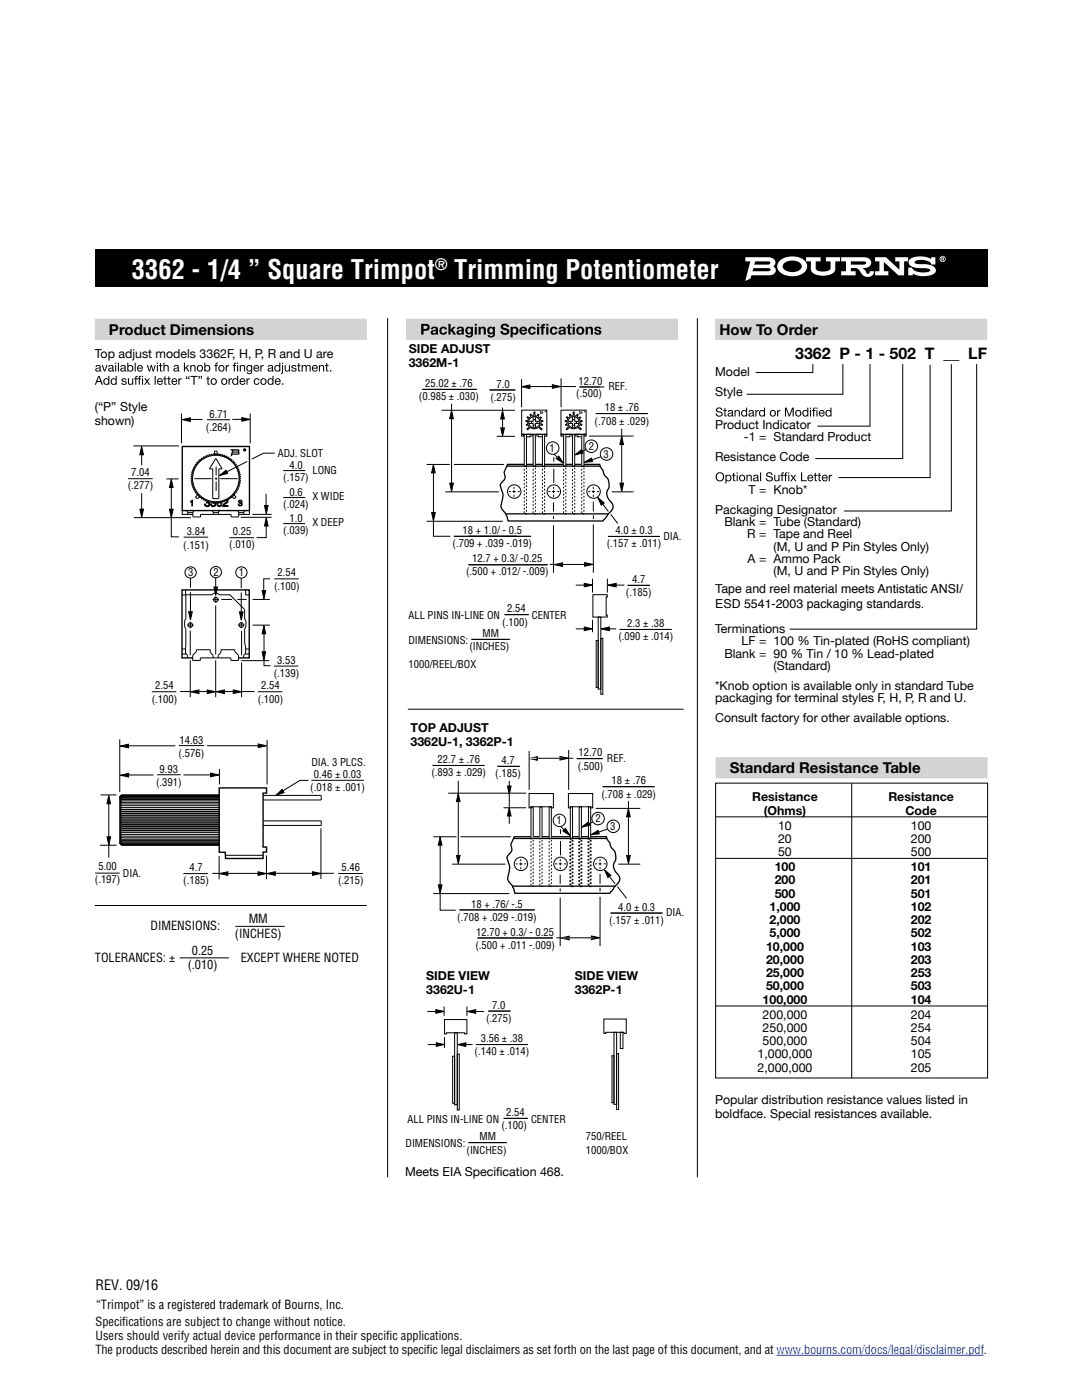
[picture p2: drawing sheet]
<svg xmlns="http://www.w3.org/2000/svg" width="216mm" height="279mm" viewBox="0 0 216 279" stroke-linecap="round" stroke-linejoin="round" font-family="sans-serif">
<defs><g id="words">
<g font-size="5.3" fill="#fff">
<text x="26.3" y="55.6">3362 - 1/4 ” Square Trimpot</text>
<text x="90.6" y="55.6">Trimming Potentiometer</text>
</g>
<text font-size="3.2" x="158.7" y="71.6">3362 P - 1 - 502 T __ LF</text>
<text font-size="3.1" fill="#fff" x="86.7" y="53.8">®</text>
<g font-size="3">
<text x="21.7" y="66.8">Product Dimensions</text>
<text x="143.5" y="66.8">How To Order</text>
<text x="145.6" y="154.3">Standard Resistance Table</text>
</g>
<text font-size="2.8" x="19" y="257.5">REV. 09/16</text>
<g font-size="2.5">
<text x="18.9" y="71.5">Top adjust models 3362F, H, P, R and U are</text>
<text x="81.6" y="70.4">SIDE ADJUST</text>
<text x="81.6" y="73.2">3362M-1</text>
<text x="142.7" y="75.1">Model</text>
<text x="18.9" y="82.1">(“P” Style</text>
<text x="142.7" y="79.1">Style</text>
<text x="18.9" y="84.7">shown)</text>
<text x="142.7" y="85.6">Product Indicator</text>
<text x="148.4" y="88.1">-1 = Standard Product</text>
<text x="142.7" y="92">Resistance Code</text>
<text x="149.4" y="98.5">T = Knob*</text>
<text x="142.7" y="102.5">Packaging Designator</text>
<text x="144.5" y="105">Blank = Tube (Standard)</text>
<text x="149.1" y="107.4">R = Tape and Reel</text>
<text x="149.2" y="112.4">A = Ammo Pack</text>
<text x="154.3" y="109.9">(M, U and P Pin Styles Only)</text>
<text x="142.7" y="118.3">Tape and reel material meets Antistatic ANSI/</text>
<text x="154.3" y="114.9">(M, U and P Pin Styles Only)</text>
<text x="142.7" y="121.2">ESD 5541-2003 packaging standards.</text>
<text x="142.7" y="126.3">Terminations</text>
<text x="144.5" y="131.2">Blank = 90 % Tin / 10 % Lead-plated</text>
<text x="148" y="128.8">LF = 100 % Tin-plated (RoHS compliant)</text>
<text x="142.7" y="137.7">*Knob option is available only in standard Tube</text>
<text x="154.3" y="133.7">(Standard)</text>
<text x="142.7" y="140.2">packaging for terminal styles F, H, P, R and U.</text>
<text x="81.9" y="146.1">TOP ADJUST</text>
<text x="81.9" y="148.9">3362U-1, 3362P-1</text>
<text x="142.7" y="144.2">Consult factory for other available options.</text>
<text x="150.1" y="159.9">Resistance</text>
<text x="177.3" y="159.9">Resistance</text>
<text x="152.4" y="162.6">(Ohms)</text>
<text x="155.3" y="165.6">10</text>
<text x="180.7" y="162.6">Code</text>
<text x="181.7" y="165.6">100</text>
<text x="154.6" y="173.9">100</text>
<text x="155.3" y="168.2">20</text>
<text x="155.3" y="170.9">50</text>
<text x="181.7" y="168.2">200</text>
<text x="181.7" y="170.9">500</text>
<text x="181.7" y="173.9">101</text>
<text x="154.6" y="176.5">200</text>
<text x="154.6" y="179.2">500</text>
<text x="181.7" y="176.5">201</text>
<text x="181.7" y="179.2">501</text>
<text x="30" y="185.6">DIMENSIONS:</text>
<text x="49.6" y="184.2">MM</text>
<text x="153.5" y="181.8">1,000</text>
<text x="153.5" y="184.4">2,000</text>
<text x="181.7" y="181.8">102</text>
<text x="181.7" y="184.4">202</text>
<text x="18.9" y="191.9">TOLERANCES: ±</text>
<text x="38.3" y="190.5">0.25</text>
<text x="46.9" y="187.2">(INCHES)</text>
<text x="48" y="191.9">EXCEPT WHERE NOTED</text>
<text x="152.9" y="189.7">10,000</text>
<text x="153.5" y="187.1">5,000</text>
<text x="181.7" y="187.1">502</text>
<text x="181.7" y="189.7">103</text>
<text x="37.5" y="193.5">(.010)</text>
<text x="85.1" y="195.6">SIDE VIEW</text>
<text x="114.7" y="195.6">SIDE VIEW</text>
<text x="152.9" y="192.4">20,000</text>
<text x="152.9" y="195">25,000</text>
<text x="152.9" y="197.7">50,000</text>
<text x="181.7" y="192.4">203</text>
<text x="181.7" y="195">253</text>
<text x="181.7" y="197.7">503</text>
<text x="85.1" y="198.4">3362U-1</text>
<text x="114.7" y="198.4">3362P-1</text>
<text x="152.2" y="200.3">100,000</text>
<text x="152.2" y="203.3">200,000</text>
<text x="181.7" y="200.3">104</text>
<text x="181.7" y="203.3">204</text>
<text x="152.2" y="206">250,000</text>
<text x="152.2" y="208.6">500,000</text>
<text x="181.7" y="206">254</text>
<text x="181.7" y="208.6">504</text>
<text x="151.1" y="211.2">1,000,000</text>
<text x="151.1" y="213.9">2,000,000</text>
<text x="181.7" y="211.2">105</text>
<text x="181.7" y="213.9">205</text>
<text x="142.7" y="220.4">Popular distribution resistance values listed in</text>
<text x="142.7" y="223">boldface. Special resistances available.</text>
<text x="80.8" y="234.6">Meets EIA Specifcation 468.</text>
<text x="99" y="234.6">i</text>
<text x="19.2" y="261.3">“Trimpot” is a registered trademark of Bourns, Inc.</text>
</g>
<g font-size="2.5" fill="#0b0b0a">
<text x="19" y="264.6">Specif</text>
<text x="19" y="267.4">Users should verify actual device performance in their specif</text>
<text x="24.4" y="264.6">ications are subject to change without notice.</text>
<text x="77.1" y="267.4">ic applications.</text>
<text x="19" y="270.2">The products described herein and this document are subject to specif</text>
<text x="85.1" y="270.2">ic legal disclaimers as set forth on the last page of this document, and at www.bourns.com/docs/legal/disclaimer.pdf.</text>
</g>
<g font-size="2.1">
<text x="84.8" y="77.3">25.02 ± .76</text>
<text x="99.1" y="77.4">7.0</text>
<text x="115.4" y="76.8">12.70</text>
<text x="121.4" y="77.9">REF.</text>
<text x="41.8" y="83.4">6.71</text>
<text x="83.6" y="79.7">(0.985 ± .030)</text>
<text x="97.9" y="80">(.275)</text>
<text x="115" y="79.3">(.500)</text>
<text x="120.7" y="82.1">18 ± .76</text>
<text x="41.1" y="86">(.264)</text>
<text x="117.5" y="89.8">2</text>
<text x="118.6" y="84.7">(.708 ± .029)</text>
<text x="26.2" y="95">7.04</text>
<text x="55.5" y="91.2">ADJ. SLOT</text>
<text x="57.7" y="93.5">4.0</text>
<text x="62.3" y="94.6">LONG</text>
<text x="109.7" y="90.2">1</text>
<text x="120.4" y="91.4">3</text>
<text x="25.5" y="97.6">(.277)</text>
<text x="56.5" y="96">(.157)</text>
<text x="56.5" y="101.4">(.024)</text>
<text x="57.7" y="98.9">0.6</text>
<text x="62.3" y="99.7">X WIDE</text>
<text x="37.3" y="106.8">3.84</text>
<text x="46.5" y="106.8">0.25</text>
<text x="56.5" y="106.6">(.039)</text>
<text x="57.7" y="104.1">1.0</text>
<text x="62.3" y="104.9">X DEEP</text>
<text x="92.3" y="106.6">18 + 1.0/ - 0.5</text>
<text x="122.8" y="106.6">4.0 ± 0.3</text>
<text x="132.4" y="107.7">DIA.</text>
<text x="36.6" y="109.5">(.151)</text>
<text x="45.8" y="109.5">(.010)</text>
<text x="90.3" y="109.1">(.709 + .039 -.019)</text>
<text x="94.2" y="112.2">12.7 + 0.3/ -0.25</text>
<text x="121.1" y="109.2">(.157 ± .011)</text>
<text x="37.5" y="115">3</text>
<text x="42.6" y="114.9">2</text>
<text x="47.6" y="115">1</text>
<text x="54.7" y="117.7">(.100)</text>
<text x="55.4" y="115">2.54</text>
<text x="93" y="114.7">(.500 + .012/ -.009)</text>
<text x="124.9" y="119">(.185)</text>
<text x="126.1" y="116.4">4.7</text>
<text x="81.5" y="123.5">ALL PINS IN-LINE ON</text>
<text x="100.2" y="124.9">(.100)</text>
<text x="101.2" y="122.2">2.54</text>
<text x="106.1" y="123.5">CENTER</text>
<text x="125.2" y="125.2">2.3 ± .38</text>
<text x="81.5" y="128.5">DIMENSIONS:</text>
<text x="93.7" y="129.8">(INCHES)</text>
<text x="96.3" y="127.1">MM</text>
<text x="123.4" y="127.8">(.090 ± .014)</text>
<text x="31" y="137.6">2.54</text>
<text x="52.1" y="137.6">2.54</text>
<text x="54.6" y="135.1">(.139)</text>
<text x="55.3" y="132.4">3.53</text>
<text x="81.5" y="133.4">1000/REEL/BOX</text>
<text x="30.3" y="140.2">(.100)</text>
<text x="51.4" y="140.2">(.100)</text>
<text x="35.8" y="148.4">14.63</text>
<text x="31.8" y="154.2">9.93</text>
<text x="35.6" y="151">(.576)</text>
<text x="62.1" y="152.9">DIA. 3 PLCS.</text>
<text x="62.6" y="155.2">0.46 ± 0.03</text>
<text x="86.1" y="154.9">(.893 ± .029)</text>
<text x="87.3" y="152.3">22.7 ± .76</text>
<text x="98.8" y="155.1">(.185)</text>
<text x="100.1" y="152.5">4.7</text>
<text x="115.3" y="153.6">(.500)</text>
<text x="115.5" y="150.9">12.70</text>
<text x="121.1" y="152.1">REF.</text>
<text x="31.1" y="156.9">(.391)</text>
<text x="61.9" y="157.9">(.018 ± .001)</text>
<text x="120" y="159.2">(.708 ± .029)</text>
<text x="122" y="156.5">18 ± .76</text>
<text x="111" y="164.5">1</text>
<text x="118.8" y="164.1">2</text>
<text x="121.8" y="165.7">3</text>
<text x="19.6" y="173.7">5.00</text>
<text x="37.8" y="173.9">4.7</text>
<text x="68.2" y="173.8">5.46</text>
<text x="18.9" y="176.3">(.197)</text>
<text x="24.5" y="174.9">DIA.</text>
<text x="36.6" y="176.5">(.185)</text>
<text x="67.5" y="176.5">(.215)</text>
<text x="91.2" y="183.8">(.708 + .029 -.019)</text>
<text x="94" y="181.1">18 + .76/ -.5</text>
<text x="121.6" y="184.4">(.157 ± .011)</text>
<text x="123.3" y="181.8">4.0 ± 0.3</text>
<text x="132.9" y="182.9">DIA.</text>
<text x="94.9" y="189.4">(.500 + .011 -.009)</text>
<text x="95" y="186.7">12.70 + 0.3/ - 0.25</text>
<text x="97" y="204">(.275)</text>
<text x="98.2" y="201.3">7.0</text>
<text x="95.9" y="208">3.56 ± .38</text>
<text x="94.7" y="210.6">(.140 ± .014)</text>
<text x="81.3" y="224.1">ALL PINS IN-LINE ON</text>
<text x="95.7" y="227.6">MM</text>
<text x="100.1" y="225.4">(.100)</text>
<text x="101" y="222.7">2.54</text>
<text x="106" y="224.1">CENTER</text>
<text x="116.9" y="227.5">750/REEL</text>
<text x="80.9" y="228.9">DIMENSIONS:</text>
<text x="93.1" y="230.2">(INCHES)</text>
<text x="116.9" y="230.4">1000/BOX</text>
</g>
</g></defs>
<g fill="none" stroke="#000" stroke-width=".2">
<path d="M39.5 92l.4 .1-.1-.4 .4 .1v-.4l.4 .2v-.4l.3 .2v-.4l.4 .2v-.4l.4 .3 .1-.4 .3 .3 .1-.4 .3 .3 .1-.4 .3 .4 .2-.4 .2 .4 .2-.4 .2 .4 .2-.3 .2 .4 .2-.3 .2 .4 .3-.3v.4l.4-.2v.4l.4-.2v.4l.3-.2v.4l.4-.1-.1 .4 .4-.1-.1 .4 .4-.1-.1 .4 .4-.1-.2 .4h.4l-.2 .4h.4l-.3 .3 .5 .1-.3 .3 .4 .1-.3 .3 .4 .1-.3 .3 .3 .2-.3 .2 .4 .2-.4 .2 .3 .2-.3 .2 .3 .3-.4 .1 .3 .3-.4 .1 .3 .3-.5 .1 .3 .3h-.4l.2 .4h-.4l.2 .4-.4-.1 .1 .4-.4-.1 .1 .4-.4-.1 .1 .4-.4-.1v.4l-.3-.2v.4l-.4-.2v.4l-.4-.2v.4l-.3-.3-.2 .4-.2-.3-.2 .4-.2-.3-.2 .4-.2-.4-.2 .4-.2-.4-.3 .4-.1-.4-.3 .3-.1-.4-.3 .3-.1-.4-.4 .3v-.4l-.4 .2v-.4l-.3 .2v-.4l-.4 .2v-.4l-.4 .1 .1-.4-.4 .1 .1-.4-.4 .1 .2-.4-.4 .1 .1-.4h-.4l.2-.4h-.4l.3-.3-.4-.1 .2-.3-.4-.1 .3-.3-.4-.1 .3-.3-.3-.2 .3-.2-.4-.2 .4-.2-.3-.2 .3-.2-.3-.3 .4-.1-.3-.3 .4-.1-.2-.3 .4-.1-.3-.3h.4l-.2-.4h.4l-.1-.4 .4 .1-.2-.4 .4 .1zM39.5 98.7l-.4 .6 .3 .3 .5-.6M40.1 99.4h.1M40.5 99.6h.1M40.8 99.7h.1M40.9 99.7v.1M41.6 100l-.1 .2h-.3l.1 .2a.32 .32 0 0 1 .4 .2 .32 .32 0 0 1-.3 .4 .32 .32 0 0 1-.4-.3v-.1h-.2a.5 .5 0 0 0 .7 .5 .5 .5 0 0 0 .1-.8l.1-.1M43.1 91.5l1.2 2.1h-.6v5.9h-1.2v-5.9h-.7zM43.3 90.8v-.8h-.4l-.1 .8M45.3 99.7h.1M45.3 99.7a.66 .66 0 0 1-.5 1l-.1 .2h.8v.2h-1.1l.2-.5a.59 .59 0 0 0 .6-.8M45.6 99.6h.1"/>
<path d="M46.6 98.7l.5 .5-.2 .2-.1 .2-.6-.6M47.6 100l.3-.2a.29 .29 0 0 1 .4 .2 .29 .29 0 0 1-.2 .3 .38 .38 0 0 1 0 .7 .38 .38 0 0 1-.6-.4h.2a.23 .23 0 0 0 .3 .2 .23 .23 0 0 0 0-.4h-.2l.1-.1a.18 .18 0 0 0 .2-.2 .18 .18 0 0 0-.2-.2l-.2 .3h-.1zM36.4 101.8v.9h2.1M37 117.7v1h-.7M37.2 101.9l.3 .3v.5M37.5 102.3h1M38 100l.4-.2v1.1h-.1v-.8h-.3zM38.7 101.9l-.2 .3v1h1.5v-.5h6.1v.5h1.5v-1l-.2-.3M42.1 100.2h.1M42.3 101.9l.3 .3v.5M42.4 119.7h1.3M42.5 100.3h.1"/>
<path d="M42.5 100.2l-.1 .2h.2M42.6 102.3h1M42.8 100.3a.51 .51 0 0 1-.1 .8 .51 .51 0 0 1-.7-.5h.2a.31 .31 0 0 0 .5 .3 .31 .31 0 0 0 0-.5M43.1 119v1.3M43.7 100.2h-.1M43.7 118.7a.87 .87 0 0 0-1.4 0h-5.2v4.8a1.75 1.75 0 0 0 0 1.9l-.1 5.1h-.7M43.7 100.2h.1M43.7 118.7h2.2l2.9 2.9v1.9M43.8 100.3a.33 .33 0 0 0-.4 .4 .33 .33 0 0 0 .5 .2 .33 .33 0 0 0 .1-.5M43.8 101.9l-.2 .3v.5M44 100.1a.53 .53 0 0 1 .2 .7 .53 .53 0 0 1-.7 .3 .53 .53 0 0 1-.2-.7v-.2M44.4 100.1h.1"/>
<path d="M47.6 102.3h1.1M48.9 101.9l-.2 .3v.5M49 117.7v1h.7M49.8 101.8v.9h-2.2M36.3 129.5h.7M37 130.4l.4 .4v.5M37.3 124.7h1.3M38 124.1v1.3M42.5 131.3v-.5l-.5-.6v-.5h-2.8v.3l-.7 .8v1h1.5v-.5h6.1v.5h1.5v-1l-.8-.8v-.3h-2.7v.5l-.6 .6v.5M47.5 124.7h1.3M48.1 124.1v1.3M48.8 123.5a1.71 1.71 0 0 1 0 1.9"/>
<path d="M48.8 125.5v2.8l.2 .8v1.4h.7M49 129.5h.7M49 130.4l-.4 .4v.5M23.9 159v9.3M23.9 159v.1M24.2 158.7h.1l-.4 .3zM24.3 158.7l-.4 .3M24.3 158.7l-.4 .4M24.3 159.8l-.4 .4 .4-.1M24.3 159.6l-.4 .4 .4-.2M24.3 159.3l-.4 .4 .4-.1M24.3 158.7l-.4 .4 .4-.3"/>
<path d="M24.3 158.8l-.4 .4 .4-.2M24.3 159l-.4 .4 .4-.3M24.3 159.1l-.4 .4 .4-.2M24.3 158.7h19.5M24.3 158.8h19.5M24.3 159h19.5M24.3 159.1h19.5M24.3 159.3h19.5M24.3 159.6h19.5M24.3 159.8h19.5M52.5 158.7h11.6v1h-11.6M23.9 163.1h19.9"/>
<path d="M23.9 163.5h19.9M23.9 163.9h19.9M23.9 164.3h19.9M23.9 164.7h19.9M23.9 165.1h19.9M23.9 165.4h19.9M23.9 165.8h19.9M23.9 161.9h.4M23.9 161.5h19.9M23.9 161.9h19.9M23.9 162.3h19.9M23.9 162.7h19.9"/>
<path d="M23.9 161.5l.4 .1M23.9 162.3l.4 .1M23.9 163.9l.4 .2-.4 .2M23.9 168.3l.3 .3M23.9 162.7l.4 .1M23.9 163.1l.4 .1M23.9 163.5l.4 .2M23.9 164.3l.4 .2M23.9 165.1l.4 .3M23.9 164.7l.4 .3M23.9 165.8l.4 .4M23.9 165.4l.4 .4"/>
<path d="M23.9 168.3l.4 .4M24.3 168.7h.1M24.3 166.5h-.4l.4 .4M24.3 165.8h-.4M24.3 165.4h-.4M24.3 162.8h19.5M24.3 163.2h19.5M24.3 163.7h19.5M24.3 164.1h19.5M24.3 164.5h19.5M24.3 165h19.5M24.3 165.4h19.5"/>
<path d="M24.3 165.8h19.5M24.3 166.5h19.5M24.3 166.9h19.5M24.3 167.2h19.5M24.3 167.5h19.5M24.3 167.8h19.5M24.3 168h19.5M24.3 168.2h19.5M24.3 168.4h19.5M24.3 168.5h19.5M24.3 168.6h19.5M24.3 168.7h19.5"/>
<path d="M24.3 160.4l-.4 .4h.4M24.3 160.1l-.4 .4 .4-.1M24.3 165l-.4 .1M24.3 166.9l-.4-.1 .4 .4M24.3 164.5l-.4 .2M24.3 167.2l-.4-.1 .4 .4M24.3 167.5l-.4-.1 .4 .4M24.3 167.8l-.4-.2 .4 .4M24.3 163.2l-.4 .3M24.3 168l-.4-.2 .4 .4M24.3 162.8l-.4 .3M24.3 162.4l-.4 .3"/>
<path d="M24.3 168.4l-.4-.3 .4 .4M24.3 168.2l-.4-.2 .4 .4M24.3 161.9l-.4 .4M24.3 168.6l-.4-.3 .4 .4M24.3 168.5l-.4-.3 .4 .4M24.3 161.6l-.4 .3M24.3 161.2l-.4 .3M24.3 160.8l-.4 .4h19.9M24.3 163.7l-.4 .2M24.3 160.1h19.5M24.3 160.4h19.5M24.3 160.8h19.5"/>
<path d="M24.3 161.6h19.5M24.3 161.9h19.5M24.3 162.4h19.5M43.8 166.2h-19.9l.4 .3M52.5 163.8h11.6v.9h-11.6"/>
<circle cx="43.1" cy="95.5" r="4.6"/>
<circle cx="43.1" cy="119.7" r=".46"/>
<circle cx="38" cy="124.7" r=".46"/>
<circle cx="48.1" cy="124.7" r=".46"/>
</g>
<path d="M36.4 89.1h13.4v12.8h-13.4z" fill="none" stroke="#000" stroke-width=".28"/>
<path d="M46 89.6l1.6 .1 .2 .2-.1 .3 .1 .4-1.4 .2-.1 .2-.3 .1 .3-1.2h-.3z" fill="#000"/>
<g fill="#fff">
<path d="M46.6 89.9l.9 .1-1 .1z"/>
<path d="M46.5 90.3h.9l.1 .2h-1.1z"/>
</g>
<g fill="#000">
<path d="M18.9 49.7h178.1v7.5h-178.1zM28.3 89.1l.3 1.7h-.7zM34.2 95.6l.3 1.7h-.7zM36.3 83.7l1.7-.3v.7zM43.8 94.9l1.3-1.1 .3 .7zM48.3 83.3l1.6 .4-1.6 .4zM27.9 101.6h.7l-.3 1.6zM33.8 101.6h.7l-.3 1.7zM42.7 117.2h.7l-.4 1.6zM52.3 117.9h.7l-.3 1.6zM52.8 100.9h.7l-.4 1.6zM53.1 103.3l.4 1.7h-.7z"/>
<path d="M37.6 122.1h.8l-.4 1.6zM38.1 138.1l1.6-.4v.7zM41.4 137.7l1.6 .4-1.6 .3zM43.1 138.1l1.7-.4v.7zM46.5 137.7l1.7 .4-1.7 .3zM47.8 122.1h.7l-.4 1.7zM52.3 130.1h.7l-.3 1.6zM52.7 124.9l.3 1.6h-.7zM24 148.9l1.6-.4v.7zM24 154.7l1.7-.4v.8zM42 154.3l1.7 .4-1.7 .3zM51.5 148.5l1.7 .3-1.7 .4z"/>
<path d="M55.1 158.7l1.2-1.2 .4 .7zM21.4 167h.7l-.4 1.6zM21.7 158.8l.4 1.6h-.8zM43.8 174.3l1.7-.3v.7zM51.5 174l1.6 .3-1.6 .4zM53.3 174.3l1.6-.3v.7zM62.4 174l1.6 .3-1.6 .4z"/>
<circle cx="48.8" cy="89.8" r=".33"/>
</g>
<g fill="none" stroke="#000" stroke-width=".2">
<path d="M25.6 95.5h4.9M26.6 89h9.1M28.3 89.1l.3 1.7h-.7zM28.3 90.3v2.5M28.3 98.4v3.6M33.2 95.6h2.4M34.2 95.6l.3 1.7h-.7zM34.2 96.4v10.7h1.5M36.2 82.5v6M36.3 83.7l1.7-.3v.7zM37.7 83.7h2.7M38.8 95.5h3.4"/>
<path d="M41.3 83.8h4.6M42.9 95.5h.4M43.1 93.1v1.8M43.1 95.3v.5M43.1 96.1v1.9M43.8 94.9l1.3-1.1 .3 .7zM43.9 95.5h3.5M46.3 83.7h2.7M48.3 83.3l1.6 .4-1.6 .4zM49.3 92.1l-4.5 2.3M49.9 82.5v6M53.1 98.5v2.6"/>
<path d="M54.8 90.4h-2.2l-2.4 1.2M56.5 93.9h4.4M56.5 99.3h4.4M26.7 103.3h11.4M27.9 101.6h.7l-.3 1.6zM33.8 101.6h.7l-.3 1.7zM36.6 107.2h4.9M38 115.4v1.9M38 118.2v4.5M42.7 117.2h.7l-.4 1.6zM43 115.3v2.4M44.2 119.6h2.1"/>
<path d="M45.8 107.3h4.9M47.4 119.6h1.8M48.1 103.2h6.1M48.1 115.4v2M48.1 118.3v4.4M50.3 102.7h3.9M50.4 119.6h3.5M52.3 117.9h.7l-.3 1.6zM52.8 100.9h.7l-.4 1.6zM53.1 103.6v3.7h-1.9M53.1 103.3l.4 1.7h-.7zM53.9 115.5h-1.3v2.6"/>
<path d="M54.7 115.5h4.9M56.5 104.5h4.4M30.3 138.1h4.9M35.9 138h6.2M37.6 122.1h.8l-.4 1.6zM38 125.9v4.9M38 131.8v7.3M38.1 138.1l1.6-.4v.7zM41.4 137.7l1.6 .4-1.6 .3zM43 131.8v7.3M43 120.8v9.8M43.1 138.1l1.7-.4v.7z"/>
<path d="M44.5 138h6.3M46.5 137.7l1.7 .4-1.7 .3zM47.8 122.1h.7l-.4 1.7zM48.2 131.8h5.5M48.2 132.2v6.9M48.2 125.9v4.9M50.4 124.8h3.5M51.4 138.1h4.9M52.3 130.1h.7l-.3 1.6zM52.7 124.9l.3 1.6h-.7zM52.7 126.1v6.8h1.3M54.6 132.9h4.9"/>
<path d="M20.1 158.6h3.1M21.7 158.8l.4 1.6h-.8zM21.7 159.9v11.2M23.9 147.5v10.6M24 148.9l1.6-.4v.7zM24 154.7l1.7-.4v.8zM25.4 148.8h9.6M25.4 154.7h5.2M31.4 154.6h4.7M35.7 148.8h5.1M36.6 154.6h6.1M41.3 148.8h10.9"/>
<path d="M42 154.3l1.7 .4-1.7 .3zM43.8 153.5v3.1M51.5 148.5l1.7 .3-1.7 .4zM53.3 147.7v8.9M55.1 158.7l1.2-1.2 .4 .7zM61.6 155.7h-1.7l-3.7 2.3M62.1 155.7h10.5M19 174.3h4.9M20 168.7h3.3M21.4 167h.7l-.4 1.6zM36.6 174.3h4.9M42.4 174.3h10.5"/>
<path d="M43.7 170.9v4.6M43.8 174.3l1.7-.3v.7zM45 170.7h7.5M51.5 174l1.6 .3-1.6 .4zM53.2 170.7v4.8M53.3 174.3l1.6-.3v.7zM54.7 174.3h11.9M62.4 174l1.6 .3-1.6 .4zM64 165.3v10.1M67.5 174.3h4.9M18.9 180.7h54.3M35.9 191.2h9.8"/>
<path d="M47 184.9h9.8"/>
<circle cx="38" cy="114.2" r="1.12"/>
<circle cx="43.1" cy="114.2" r="1.12"/>
<circle cx="48.2" cy="114.2" r="1.12"/>
</g>
<path d="M38.4 131.3h-2.1v-13.6h13.4v13.6h-2.1M43.7 157.2h9.5v1.1h-.7v10.7h.7v1h-.7v1.3h-7.5v-1.2h-1.3z" fill="none" stroke="#000" stroke-width=".28"/>
<g fill="#fff">
<path d="M160.8 51.3h2.9v.9h-.9v1.3a1.6 1.6 0 0 0 1.8 .7 1.05 1.05 0 0 0 1.1-.7v-1.3h-.9v-.9h2.8v.9h-.9v1.5a2.12 2.12 0 0 1-2.4 1.3 2.93 2.93 0 0 1-2.4-.9l-.1-1.9h-1z"/>
<path d="M174.6 51.3h2.2l2.7 2.5v-1.6h-.9v-.9h2.6v.9h-.8v2.7h-1.1l-2.9-2.6v1.8h.9v.8h-2.7v-.8h.9v-1.9h-.9z"/>
<path d="M181.7 51.6a4.6 4.6 0 0 1 4.1 .1v-.4h.8v1.5h-.8a2.22 2.22 0 0 0-2.7-.9l-.6 .3v.2l.5 .3h1.1a2.7 2.7 0 0 1 2.6 1 .91 .91 0 0 1-.8 1.2 4.4 4.4 0 0 1-3.8-.3v.3h-.9v-1.5h.8a2.19 2.19 0 0 0 2.3 1l1.1-.2 .2-.3a2.64 2.64 0 0 0-2.2-.4 2.56 2.56 0 0 1-2-.7l-.1-.5 .1-.4z"/>
<path d="M188 51.5v.1h.2v-.1zM187.8 51.4h.5l-.1 .3 .2 .3h-.2l-.1-.2-.1 .2h-.2zM187.6 51.7a.5 .5 0 0 0 1 0 .5 .5 0 0 0-1 0zM187.5 51.7a.61 .61 0 0 1 1.2 0 .61 .61 0 0 1-1.2 0z"/>
<path d="M150.3 53.5h3l.3 .1 .2 .2-.2 .3h-.4h-3.1zM150.7 52.2h2.6l.4 .2-.2 .3-.4 .1h-2.6zM148.7 51.3v.9h1l-1 3.9 1-.5 .2-.7h3.6a.99 .99 0 0 0 1.2-.5 .99 .99 0 0 0-.4-1.3 .94 .94 0 0 0 .4-1 .94 .94 0 0 0-.9-.7z"/>
<path d="M156.5 52.5a2.61 2.61 0 0 1 3.4 .3 1.11 1.11 0 0 1-1.2 1.4 2.01 2.01 0 0 1-2.5-1zM155.7 51.9a1.59 1.59 0 0 0-.6 1.6 1.59 1.59 0 0 0 1.2 1.2 3.9 3.9 0 0 0 4.5-.7 1.73 1.73 0 0 0-1.3-2.6 4.3 4.3 0 0 0-3.8 .5z"/>
<path d="M169.8 52.2h2.6l.4 .2-.2 .3-.4 .1h-2.4zM167.8 51.3v.9h1v1.9h-1v.8h2.9v-.8h-.9v-.6a1.57 1.57 0 0 1 2 1 1.43 1.43 0 0 0 1.3 .8 1.43 1.43 0 0 0 1.3-.8v-.4h-.8l-.1 .3-.3 .3a.6 .6 0 0 1-.5-.7l-.6-.5a1.28 1.28 0 0 0 1.7-1.4 1.4 1.4 0 0 0-1.4-.8z"/>
</g>
<path d="M18.9 65.7h54.3M81 65.7h54.3M142.7 65.7h54.3M142.8 153.2h54.3" fill="none" stroke="#d1d3d4" stroke-width="4.2" stroke-linecap="butt"/>
<g fill="#000">
<path d="M115.5 82.1h.7v.4l-.5 .1-.2 .1 .1-.5z"/>
<path d="M56.3 76.5h.2v.3h-.2zM55.2 75.8l-.1 .2h.7l-.2-.3zM55 75.7a.59 .59 0 0 1 .7-.2 .59 .59 0 0 1 .3 .7h-.9v.2a.37 .37 0 0 0 .3 .2 .37 .37 0 0 0 .4-.2h.2a.63 .63 0 0 1-1 .3 .63 .63 0 0 1 0-1zM53.6 76.1a.45 .45 0 0 0 .9 0 .45 .45 0 0 0-.9 0zM53.5 75.7l.4-.2 .5 .2v-.7h.2v1.8h-.2v-.2a.63 .63 0 0 1-.9 0 .63 .63 0 0 1 0-.9zM52.1 76.1a.5 .5 0 0 0 1 0 .5 .5 0 0 0-1 0zM51.9 76.2a.66 .66 0 0 1 1.3 0 .66 .66 0 0 1-1.3 0zM50.8 75.7l.3-.2h.3l.4 .3v.1h-.2a.44 .44 0 0 0-.8 .1 .44 .44 0 0 0 .3 .6l.7-.3a.63 .63 0 0 1-1 .4 .63 .63 0 0 1 0-1zM49.2 75.5h.2v.3l.4-.3v.2a.43 .43 0 0 0-.4 .5v.6h-.2zM48.1 75.8l-.1 .2h.7l-.2-.3zM48 75.7a.59 .59 0 0 1 .7-.2 .59 .59 0 0 1 .3 .7h-1v.2a.37 .37 0 0 0 .4 .2 .37 .37 0 0 0 .3-.2h.2a.63 .63 0 0 1-.9 .3 .63 .63 0 0 1 0-1zM46.5 76.1a.45 .45 0 0 0 .9 0 .45 .45 0 0 0-.9 0zM46.5 75.7l.4-.2 .4 .2v-.7h.2v1.8h-.2v-.2a.63 .63 0 0 1-.9 0 .63 .63 0 0 1 .1-.9zM45.6 75.5h.2v.3l.5-.3v.2a.43 .43 0 0 0-.5 .5v.6h-.2zM44.3 76.1a.46 .46 0 0 0 .9 0 .46 .46 0 0 0-.9 0zM44.1 76.2a.66 .66 0 0 1 1.3 0 .66 .66 0 0 1-1.3 0zM42.2 76.1a.46 .46 0 0 0 .9 0 .46 .46 0 0 0-.9 0zM42 76.2a.66 .66 0 0 1 1.3 0 .66 .66 0 0 1-1.3 0zM41.4 75.1h.2v.4h.3v.2h-.3v.8l.3 .1a.24 .24 0 0 1-.3 .2 .24 .24 0 0 1-.2-.3v-.8h-.2v-.2h.2zM40 75h.3v.5l-.3 .2 .2-.4h-.2zM39.6 75h.3l-.1 .5-.2 .2 .1-.4h-.1zM38 75h1.4v.2h-.6v1.6h-.2v-1.6h-.6zM37.7 75.1l.1-.1-.1 .4h.1v.3h-.2zM37.2 75.1l.2-.1-.2 .4h.2v.3h-.3zM35.6 75.5h.2v.3l.5-.3v.2a.43 .43 0 0 0-.5 .5v.6h-.2zM34.5 75.8l-.1 .2h.8l-.3-.3zM34.4 75.7a.59 .59 0 0 1 .7-.2 .59 .59 0 0 1 .3 .7h-1v.2a.37 .37 0 0 0 .4 .2 .37 .37 0 0 0 .4-.2h.2a.63 .63 0 0 1-1 .3 .63 .63 0 0 1 0-1zM33.6 75.1h.2v.4h.2v.2h-.2v.8l.2 .1a.24 .24 0 0 1-.2 .2 .24 .24 0 0 1-.2-.3v-.8h-.2v-.2h.2zM32.8 75.1h.2v.4h.3v.2h-.3v.8l.3 .1a.24 .24 0 0 1-.3 .2 .24 .24 0 0 1-.2-.3v-.8h-.2v-.2h.2zM31.7 75.8l-.2 .2h.8l-.2-.3zM31.5 75.7a.59 .59 0 0 1 .7-.2 .59 .59 0 0 1 .3 .7h-1l.1 .2a.37 .37 0 0 0 .3 .2 .37 .37 0 0 0 .4-.2h.2a.63 .63 0 0 1-1 .3 .63 .63 0 0 1 0-1zM30.9 75h.2v1.8h-.2zM28.8 75.5h.2l.4 .5 .3-.5h.2l-.4 .6 .5 .7h-.3l-.3-.5-.4 .5h-.3l.5-.7zM28.3 75.5v1.3h.3v-1.3zM28.3 75v.3h.3v-.3zM27.1 75.1l-.1 .4h-.2v.2h.2v1.1h.2v-1.1h.5v1.1h.2v-1.1h.2v-.2h-.2v-.2l.3-.1-.1-.2a.37 .37 0 0 0-.3 .1 .37 .37 0 0 0-.1 .4h-.5v-.2l.3-.1v-.2zM25.5 75.5h.2v.9a.33 .33 0 0 0 .4 .2 .33 .33 0 0 0 .3-.4v-.7h.2v1.3h-.2v-.2a.45 .45 0 0 1-.5 .2 .45 .45 0 0 1-.4-.5zM24.3 75.6l.4-.1a.43 .43 0 0 1 .5 .4h-.2a.24 .24 0 0 0-.3-.3 .24 .24 0 0 0-.1 .4 .46 .46 0 0 1 .6 .2 .46 .46 0 0 1-.2 .6h-.2a.46 .46 0 0 1-.6-.4h.2a.3 .3 0 0 0 .4 .2 .3 .3 0 0 0 .2-.3l-.2-.1a.39 .39 0 0 1-.5-.1 .39 .39 0 0 1 0-.5zM22.3 76.1a.45 .45 0 0 0 .9 0 .45 .45 0 0 0-.9 0zM22.2 75.7l.5-.2 .4 .2v-.7h.2v1.8h-.2v-.2a.63 .63 0 0 1-.9 0 .63 .63 0 0 1 0-.9zM20.8 76.1a.45 .45 0 0 0 .9 0 .45 .45 0 0 0-.9 0zM20.8 75.7l.4-.2 .4 .2v-.7h.2v1.8h-.2v-.2a.63 .63 0 0 1-.9 0 .63 .63 0 0 1 .1-.9zM19.7 75.2l-.3 .9h.6zM19.6 75h.3l.6 1.8h-.2l-.2-.5h-.8l-.2 .5h-.2z"/>
<path d="M65.8 73.9h.3v.2h-.3zM65.1 72.5h.2v.4h.2v.1h-.2v.9l.2 .1a.24 .24 0 0 1-.2 .1 .24 .24 0 0 1-.2-.2v-.9h-.2v-.1h.2zM63.6 72.9h.2v.2a.45 .45 0 0 1 .6-.3 .45 .45 0 0 1 .3 .5v.8h-.2v-.8a.33 .33 0 0 0-.4-.3 .33 .33 0 0 0-.3 .4v.7h-.2zM62.6 73.1l-.1 .3h.7l-.2-.4zM62.4 73a.59 .59 0 0 1 .7-.1 .59 .59 0 0 1 .3 .7h-.9v.1a.37 .37 0 0 0 .3 .3 .37 .37 0 0 0 .4-.3h.2a.63 .63 0 0 1-1 .3 .63 .63 0 0 1 0-1zM60.2 72.9h.2v.2a.45 .45 0 0 1 .8 0l.4-.3 .3 .2 .1 1.1h-.2v-.9a.3 .3 0 0 0-.4-.2 .3 .3 0 0 0-.2 .3v.8h-.2v-.8a.29 .29 0 0 0-.3-.3 .29 .29 0 0 0-.3 .3v.8h-.2zM59.5 72.5h.2v.4h.3v.1h-.3v.9l.3 .1a.24 .24 0 0 1-.3 .1 .24 .24 0 0 1-.2-.2v-.9h-.2v-.1h.2zM58.2 73l.4-.2a.43 .43 0 0 1 .5 .4h-.2a.24 .24 0 0 0-.3-.2 .24 .24 0 0 0-.1 .3 .46 .46 0 0 1 .6 .2 .46 .46 0 0 1-.2 .6l-.3 .1a.46 .46 0 0 1-.5-.5h.2a.3 .3 0 0 0 .3 .3 .3 .3 0 0 0 .3-.3l-.2-.1a.39 .39 0 0 1-.5-.2 .39 .39 0 0 1 0-.4zM56.8 72.9h.2v.8a.33 .33 0 0 0 .4 .3 .33 .33 0 0 0 .3-.4v-.7h.2v1.2h-.2v-.2a.45 .45 0 0 1-.6 .3 .45 .45 0 0 1-.3-.5zM56.3 72.4h.2v.2h-.2zM56.3 72.9h.2v1.4l-.1 .2-.3 .1v-.2l.2-.1zM54.9 73.5a.45 .45 0 0 0 .9 0 .45 .45 0 0 0-.9 0zM54.9 73l.4-.2 .4 .2v-.6h.2v1.7h-.2v-.1a.63 .63 0 0 1-.9-.1 .63 .63 0 0 1 .1-.9zM53.7 73.7a.3 .3 0 0 0 .2 .3 .3 .3 0 0 0 .4-.3v-.2zM53.6 73l.4-.2 .4 .2 .2 1.1-.2 .1-.1-.2a.43 .43 0 0 1-.7 .2 .43 .43 0 0 1 0-.7l.3-.1a.23 .23 0 0 0 .3-.1 .23 .23 0 0 0 0-.3 .23 .23 0 0 0-.3 0l-.2 .3h-.2zM52 72.9h.2v.2l.4-.3v.3a.43 .43 0 0 0-.4 .5v.5h-.2zM50.9 73.1l-.1 .3h.7l-.2-.4zM50.7 73a.59 .59 0 0 1 .7-.1 .59 .59 0 0 1 .3 .7h-.9v.1a.37 .37 0 0 0 .4 .3 .37 .37 0 0 0 .3-.3h.2a.63 .63 0 0 1-.9 .3 .63 .63 0 0 1-.1-1zM49.5 73.1a.42 .42 0 0 0-.1 .7 .42 .42 0 0 0 .7-.1l-.1-.6zM49.4 73a.5 .5 0 0 1 .7 0v-.1h.2v1.1a.58 .58 0 0 1-.4 .6 .58 .58 0 0 1-.7-.3h.2a.4 .4 0 0 0 .5 .1 .4 .4 0 0 0 .2-.5 .61 .61 0 0 1-.9 0 .61 .61 0 0 1 .2-.9zM47.8 72.9h.2v.2a.45 .45 0 0 1 .6-.3 .45 .45 0 0 1 .3 .5v.8h-.2v-.8a.33 .33 0 0 0-.4-.3 .33 .33 0 0 0-.2 .4v.7h-.3zM47.3 72.9h.2v1.2h-.2zM47.3 72.4h.2v.2h-.2zM46.7 72.4h.4v.2h-.2v.3h.2v.1h-.2v1.1h-.2v-1.1h-.3v-.1h.3zM45 72.9h.2l.1 .2 .4-.3v.3a.43 .43 0 0 0-.4 .5v.5h-.3zM43.8 73.5a.46 .46 0 0 0 .9 0 .46 .46 0 0 0-.9 0zM43.6 73.5a.66 .66 0 0 1 1.3 0 .66 .66 0 0 1-1.3 0zM43.1 72.4h.4v.2h-.3v.3h.3v.1h-.3v1.1h-.2v-1.1h-.2v-.1h.2zM40.9 73.5a.45 .45 0 0 0 .9 0 .45 .45 0 0 0-.9 0zM40.8 72.4h.2v.6a.62 .62 0 0 1 .8 .1 .62 .62 0 0 1 0 .8 .62 .62 0 0 1-.8 .1v.1h-.2zM39.5 73.5a.46 .46 0 0 0 .9 0 .46 .46 0 0 0-.9 0zM39.3 73.5a.66 .66 0 0 1 1.3 0 .66 .66 0 0 1-1.3 0zM38 72.9h.2v.2a.45 .45 0 0 1 .5-.3 .45 .45 0 0 1 .3 .5v.8h-.2v-.8a.33 .33 0 0 0-.4-.3 .33 .33 0 0 0-.2 .4v.7h-.2zM36.7 72.4h.2v1l.6-.5h.3l-.5 .4 .5 .8h-.3l-.4-.6-.2 .2v.4h-.2zM34.9 73.7a.3 .3 0 0 0 .2 .3 .3 .3 0 0 0 .4-.3v-.2zM34.8 73l.4-.2 .4 .2 .2 1.1-.2 .1-.1-.2a.43 .43 0 0 1-.7 .2 .43 .43 0 0 1 0-.7l.3-.1a.23 .23 0 0 0 .3-.1 .23 .23 0 0 0 0-.3 .23 .23 0 0 0-.3 0l-.2 .3h-.2zM32.6 72.4h.2v.7a.46 .46 0 0 1 .5-.2 .46 .46 0 0 1 .4 .4v.8h-.2v-.8a.33 .33 0 0 0-.4-.3 .33 .33 0 0 0-.3 .4v.7h-.2zM31.9 72.5h.2v.4h.3v.1h-.3v.9l.3 .1a.24 .24 0 0 1-.3 .1 .24 .24 0 0 1-.2-.2v-.9h-.2v-.1h.2zM31.3 72.9h.2v1.2h-.2zM31.3 72.4h.2v.2h-.2zM29.3 72.9h.2l.3 1 .3-1h.2l.3 1 .3-1h.2l-.4 1.2h-.2l-.3-1-.3 1h-.2zM27.7 73.1l-.1 .3h.7l-.2-.4zM27.5 73a.59 .59 0 0 1 .7-.1 .59 .59 0 0 1 .3 .7h-.9v.1a.37 .37 0 0 0 .3 .3 .37 .37 0 0 0 .4-.3h.2a.63 .63 0 0 1-1 .3 .63 .63 0 0 1 0-1zM26.9 72.4h.2v1.7h-.2zM25.5 73.5a.45 .45 0 0 0 .9 0 .45 .45 0 0 0-.9 0zM25.4 72.4h.2v.6a.62 .62 0 0 1 .9 .1 .62 .62 0 0 1 0 .8 .62 .62 0 0 1-.9 .1v.1h-.2zM24.3 73.7a.3 .3 0 0 0 .2 .3 .3 .3 0 0 0 .4-.3v-.2zM24.1 73l.5-.2 .4 .2 .2 1.1-.2 .1-.1-.2a.43 .43 0 0 1-.7 .2 .43 .43 0 0 1 0-.7l.3-.1a.23 .23 0 0 0 .3-.1 .23 .23 0 0 0 0-.3 .23 .23 0 0 0-.3 0l-.2 .3h-.3zM23.5 72.4h.2v1.7h-.2zM23 72.9h.2v1.2h-.2zM23 72.4h.2v.2h-.2zM21.8 73.7a.3 .3 0 0 0 .3 .3 .3 .3 0 0 0 .3-.3v-.2zM21.7 73l.5-.2 .4 .2 .2 1.1-.3 .1-.1-.2a.43 .43 0 0 1-.6 .2 .43 .43 0 0 1 0-.7l.3-.1a.23 .23 0 0 0 .3-.1 .23 .23 0 0 0-.1-.3 .23 .23 0 0 0-.3 0l-.2 .3h-.2zM20.3 72.9h.2l.4 1 .3-1h.2l-.4 1.2h-.2zM19.3 73.7a.3 .3 0 0 0 .3 .3 .3 .3 0 0 0 .3-.3v-.2zM19.2 73l.4-.2 .4 .2 .2 1.1-.2 .1-.1-.2a.43 .43 0 0 1-.7 .2 .43 .43 0 0 1 0-.7l.3-.1a.23 .23 0 0 0 .3-.1 .23 .23 0 0 0 0-.3 .23 .23 0 0 0-.3 0l-.2 .3h-.2z"/>
<path d="M118.7 65.4l.5-.2a.64 .64 0 0 1 .8 .5h-.4l-.4-.2h-.2l.1 .2a.76 .76 0 0 1 .8 .8l-.5 .3a.68 .68 0 0 1-.8-.5h.4a.29 .29 0 0 0 .3 .2 .29 .29 0 0 0 .2-.2l-.5-.2a.42 .42 0 0 1-.4-.3 .42 .42 0 0 1 .1-.4zM116.9 65.2h.4v.2a.57 .57 0 0 1 .6-.2 .57 .57 0 0 1 .4 .6v1h-.4v-1.1l-.3-.2-.3 .3v1h-.4zM115.5 65.6a.45 .45 0 0 0-.1 .7 .45 .45 0 0 0 .7 0l.1-.4a.37 .37 0 0 0-.2-.4 .37 .37 0 0 0-.5 .1zM115 66a.82 .82 0 0 1 1.6 0 .82 .82 0 0 1-1.6 0zM114.3 65.2h.4v1.6h-.4zM114.3 64.6h.4v.4h-.4zM113.3 64.8h.4v.4h.4v.3h-.4v.9h.4v.4h-.3a.38 .38 0 0 1-.5-.4v-.9h-.2v-.3h.2zM111.9 66.2a.29 .29 0 0 0 .3 .3 .29 .29 0 0 0 .2-.4zM111.6 65.4l.6-.2a.55 .55 0 0 1 .7 .4v1.2h-.4v-.2a.54 .54 0 0 1-.9 .2 .54 .54 0 0 1 .1-.8l.3-.1a.26 .26 0 0 0 .4-.1 .26 .26 0 0 0-.1-.4 .26 .26 0 0 0-.4 .2l-.4 .1zM109.9 65.4a.76 .76 0 0 1 .8-.2 .76 .76 0 0 1 .5 .6h-.4a.42 .42 0 0 0-.6-.1 .42 .42 0 0 0 0 .6 .33 .33 0 0 0 .4 .2 .33 .33 0 0 0 .2-.3h.4a.8 .8 0 0 1-1.1 .5 .8 .8 0 0 1-.2-1.3zM109 65.2h.4v1.6h-.4zM109 64.6h.4v.4h-.4zM108.1 64.8l.7-.2v.4l-.3 .1-.1 .1h.3v.3h-.3v1.3h-.4v-1.3h-.2v-.3h.2zM107.2 65.2h.4v1.6h-.4zM107.2 64.6h.4v.4h-.4zM105.6 65.4a.76 .76 0 0 1 .8-.2 .76 .76 0 0 1 .5 .6h-.4a.42 .42 0 0 0-.6-.1 .42 .42 0 0 0 0 .6 .33 .33 0 0 0 .3 .2 .33 .33 0 0 0 .3-.3h.4a.8 .8 0 0 1-1.2 .5 .8 .8 0 0 1-.1-1.3zM104.1 65.6v.2h.7a.35 .35 0 0 0-.3-.3 .35 .35 0 0 0-.4 .1zM103.9 65.4a.78 .78 0 0 1 .9-.1 .78 .78 0 0 1 .4 .8h-1.1a.38 .38 0 0 0 .2 .4 .38 .38 0 0 0 .5-.2h.4a.8 .8 0 0 1-1.3 .4 .8 .8 0 0 1 0-1.3zM102.4 65.6a.45 .45 0 0 0-.1 .7 .45 .45 0 0 0 .7 0v-.4a.37 .37 0 0 0-.2-.4 .37 .37 0 0 0-.4 .1zM101.9 65.2h.4v.2a.76 .76 0 0 1 1.2 .5 .76 .76 0 0 1-1 .9l-.2-.2v.7h-.4zM100.1 64.8a.9 .9 0 0 1 1.5 .5h-.5a.33 .33 0 0 0-.4-.4 .33 .33 0 0 0-.2 .5l.3 .1a.72 .72 0 0 1 .8 .8 .72 .72 0 0 1-1 .5l-.7-.4-.1-.3h.5a.42 .42 0 0 0 .4 .4 .42 .42 0 0 0 .4-.4l-.5-.3a.61 .61 0 0 1-.6-.3 .61 .61 0 0 1 .1-.7zM97.6 66a.41 .41 0 0 0 .8 0 .41 .41 0 0 0-.8 0zM97.5 65.3a.58 .58 0 0 1 .9 .1v-.2h.4v1.5a.77 .77 0 0 1-.7 .7 .77 .77 0 0 1-.8-.5h.4a.38 .38 0 0 0 .5 .1 .38 .38 0 0 0 .1-.5 .73 .73 0 0 1-1-.1 .73 .73 0 0 1 .2-1.1zM95.5 65.2h.4v.2a.57 .57 0 0 1 .7-.2 .57 .57 0 0 1 .3 .6v1h-.4v-1.1l-.3-.2-.3 .3v1h-.4zM94.7 65.2h.5v1.6h-.5zM94.7 64.6h.5v.4h-.5zM93.2 66a.45 .45 0 0 0 .9 0 .45 .45 0 0 0-.9 0zM93.1 65.3a.58 .58 0 0 1 .9 .1v-.2h.4v1.5a.77 .77 0 0 1-.7 .7 .77 .77 0 0 1-.8-.5h.4a.38 .38 0 0 0 .5 .1 .38 .38 0 0 0 .2-.5 .73 .73 0 0 1-1.1-.1 .73 .73 0 0 1 .2-1.1zM91.6 66.2a.29 .29 0 0 0 .3 .3 .29 .29 0 0 0 .2-.4zM91.3 65.4l.6-.2a.55 .55 0 0 1 .7 .4v1.2h-.4l-.1-.2a.54 .54 0 0 1-.8 .2 .54 .54 0 0 1 0-.8l.4-.1a.26 .26 0 0 0 .4-.1 .26 .26 0 0 0-.2-.4 .26 .26 0 0 0-.3 .2l-.5 .1zM89.5 64.6h.4v1.2l.5-.6h.5l-.5 .6 .6 1h-.5l-.4-.7-.2 .1v.6h-.4zM87.9 65.4a.76 .76 0 0 1 .7-.2 .76 .76 0 0 1 .6 .6h-.4a.42 .42 0 0 0-.7-.1 .42 .42 0 0 0 .1 .6 .33 .33 0 0 0 .3 .2 .33 .33 0 0 0 .3-.3h.4a.8 .8 0 0 1-1.2 .5 .8 .8 0 0 1-.1-1.3zM86.4 66.2a.29 .29 0 0 0 .4 .3 .29 .29 0 0 0 .1-.4zM86.1 65.4l.6-.2a.55 .55 0 0 1 .7 .4v1.2h-.4v-.2a.54 .54 0 0 1-.8 .2 .54 .54 0 0 1 0-.8l.3-.1a.26 .26 0 0 0 .4-.1 .26 .26 0 0 0-.1-.4 .26 .26 0 0 0-.4 .2l-.4 .1zM84.5 65v.6h.4a.33 .33 0 0 0 .4-.3 .33 .33 0 0 0-.4-.3zM84 64.6h1a.69 .69 0 0 1 .7 .7 .69 .69 0 0 1-.7 .7h-.5v.8h-.5z"/>
<path d="M164.9 82.5a.45 .45 0 0 0 .9 0 .45 .45 0 0 0-.9 0zM164.8 82l.5-.2 .4 .2v-.6h.2v1.7h-.2v-.2a.63 .63 0 0 1-.9 0 .63 .63 0 0 1 0-.9zM163.7 82.1l-.1 .3h.7l-.2-.4zM163.5 82a.59 .59 0 0 1 .8-.1 .59 .59 0 0 1 .3 .6h-1v.2a.37 .37 0 0 0 .4 .3 .37 .37 0 0 0 .3-.3h.2a.63 .63 0 0 1-.9 .3 .63 .63 0 0 1-.1-1zM162.9 81.8h.2v1.3h-.2zM162.9 81.4h.2v.2h-.2zM162.3 81.4h.4v.1l-.2 .1v.2h.2v.2h-.2v1.1h-.2v-1.1h-.3v-.2h.3zM161.6 81.8h.2v1.3h-.2zM161.6 81.4h.2v.2h-.2zM160.3 82.5a.45 .45 0 0 0 .9 0 .45 .45 0 0 0-.9 0zM160.2 82l.5-.2 .4 .2v-.6h.2v1.7h-.2v-.2a.63 .63 0 0 1-.9 0 .63 .63 0 0 1 0-.9zM158.9 82.5a.46 .46 0 0 0 .9 0 .46 .46 0 0 0-.9 0zM158.6 82.5a.7 .7 0 0 1 1.4 0 .7 .7 0 0 1-1.4 0zM156.6 81.4h.3l.6 1.4 .6-1.4h.3v1.7h-.2v-1.5l-.6 1.5h-.2l-.6-1.5v1.5h-.2zM155.1 81.8h.2v.3l.4-.3v.2a.43 .43 0 0 0-.4 .5v.6h-.2zM153.8 82.5a.46 .46 0 0 0 .9 0 .46 .46 0 0 0-.9 0zM153.6 82.5a.66 .66 0 0 1 1.3 0 .66 .66 0 0 1-1.3 0zM151.6 82.5a.45 .45 0 0 0 .9 0 .45 .45 0 0 0-.9 0zM151.6 82l.4-.2 .4 .2v-.6h.2v1.7h-.2v-.2a.63 .63 0 0 1-.9 0 .63 .63 0 0 1 .1-.9zM150.7 81.8h.2v.3l.5-.3v.2a.43 .43 0 0 0-.5 .5v.6h-.2zM149.6 82.6a.3 .3 0 0 0 .3 .4 .3 .3 0 0 0 .3-.3v-.2zM149.5 82l.4-.2 .5 .2 .1 1.1h-.2l-.1-.2a.43 .43 0 0 1-.7 .2 .43 .43 0 0 1 0-.6l.4-.1a.23 .23 0 0 0 .3-.1 .23 .23 0 0 0-.1-.3 .23 .23 0 0 0-.3 0l-.2 .2h-.2zM148.1 82.5a.45 .45 0 0 0 .9 0 .45 .45 0 0 0-.9 0zM148 82l.5-.2 .4 .2v-.6h.2v1.7h-.2v-.2a.63 .63 0 0 1-.9 0 .63 .63 0 0 1 0-.9zM146.6 81.8h.2v.2a.45 .45 0 0 1 .5-.2 .45 .45 0 0 1 .3 .5v.8h-.2v-.8a.33 .33 0 0 0-.4-.3 .33 .33 0 0 0-.2 .4v.7h-.2zM145.4 82.6a.3 .3 0 0 0 .3 .4 .3 .3 0 0 0 .3-.3v-.2zM145.3 82l.5-.2 .4 .2 .2 1.1h-.3l-.1-.2a.43 .43 0 0 1-.6 .2 .43 .43 0 0 1 0-.6l.3-.1a.23 .23 0 0 0 .3-.1 .23 .23 0 0 0-.1-.3 .23 .23 0 0 0-.3 0l-.2 .2h-.2zM144.5 81.5h.3v.3h.2v.2h-.2v.9h.2a.24 .24 0 0 1-.3 .2 .24 .24 0 0 1-.2-.3v-.8h-.2v-.2h.2zM143 81.5l.3-.2a.63 .63 0 0 1 .8 .6h-.2a.39 .39 0 0 0-.4-.5 .39 .39 0 0 0-.3 .6l.2 .1a.6 .6 0 0 1 .8 .7 .6 .6 0 0 1-1 .3l-.3-.3-.1-.3h.2a.46 .46 0 0 0 .5 .5 .46 .46 0 0 0 .4-.5l-.6-.2a.45 .45 0 0 1-.4-.3 .45 .45 0 0 1 .1-.5z"/>
<path d="M165.4 94.8h.2v.2l.4-.3v.3a.43 .43 0 0 0-.4 .5v.5h-.2zM164.3 95l-.1 .3h.7l-.2-.4zM164.1 94.9a.59 .59 0 0 1 .8-.1 .59 .59 0 0 1 .3 .7h-1v.1a.37 .37 0 0 0 .4 .3 .37 .37 0 0 0 .3-.3h.2a.63 .63 0 0 1-.9 .3 .63 .63 0 0 1-.1-1zM163.4 94.4h.2v.4h.2v.1h-.2v.9l.2 .1a.24 .24 0 0 1-.3 .1 .24 .24 0 0 1-.1-.2v-.9h-.3v-.1h.3zM162.6 94.4h.2v.4h.2v.1h-.2v.9l.2 .1a.24 .24 0 0 1-.2 .1 .24 .24 0 0 1-.2-.2v-.9h-.2v-.1h.2zM161.4 95l-.1 .3h.8l-.3-.4zM161.3 94.9a.59 .59 0 0 1 .7-.1 .59 .59 0 0 1 .3 .7h-1v.1a.37 .37 0 0 0 .4 .3 .37 .37 0 0 0 .3-.3h.3a.63 .63 0 0 1-1 .3 .63 .63 0 0 1 0-1zM159.8 94.3h.3v1.5h.9v.2h-1.2zM157.7 94.8h.3l.3 .4 .3-.4h.3l-.5 .6 .5 .6h-.2l-.4-.5-.4 .5h-.2l.5-.6zM157.3 94.8v1.2h.2v-1.2zM157.3 94.3v.2h.2v-.2zM156 94.3l-.1 .5h-.2v.1h.2v1.1h.3v-1.1h.4v1.1h.2v-1.1h.3v-.1h-.3v-.2l.3-.1v-.2a.37 .37 0 0 0-.4 .1 .37 .37 0 0 0-.1 .4h-.4v-.3h.2v-.2zM154.5 94.8h.2v.8a.33 .33 0 0 0 .4 .3 .33 .33 0 0 0 .2-.4v-.7h.2v1.2h-.2v-.2a.45 .45 0 0 1-.5 .3 .45 .45 0 0 1-.3-.5zM153 94.4l.3-.1a.63 .63 0 0 1 .9 .5h-.3a.39 .39 0 0 0-.4-.4 .39 .39 0 0 0-.3 .5l.3 .1a.6 .6 0 0 1 .7 .7 .6 .6 0 0 1-.9 .3l-.4-.3-.1-.2h.2a.46 .46 0 0 0 .5 .4 .46 .46 0 0 0 .5-.5l-.7-.2a.45 .45 0 0 1-.4-.3 .45 .45 0 0 1 .1-.5zM151.7 94.3h.2v1.7h-.2zM150.5 95.6a.3 .3 0 0 0 .3 .3 .3 .3 0 0 0 .3-.3v-.2zM150.4 94.9l.4-.2 .5 .2 .2 1.1-.3 .1-.1-.2a.43 .43 0 0 1-.6 .2 .43 .43 0 0 1 0-.7l.3-.1a.23 .23 0 0 0 .3-.1 .23 .23 0 0 0-.1-.3 .23 .23 0 0 0-.3 0l-.2 .3h-.2zM148.9 94.8h.2v.2a.45 .45 0 0 1 .6-.3 .45 .45 0 0 1 .3 .5v.8h-.2v-.8a.33 .33 0 0 0-.4-.3 .33 .33 0 0 0-.2 .4v.7h-.3zM147.7 95.4a.46 .46 0 0 0 .9 0 .46 .46 0 0 0-.9 0zM147.4 95.4a.7 .7 0 0 1 1.4 0 .7 .7 0 0 1-1.4 0zM147 94.8h.2v1.2h-.2zM147 94.3h.2v.2h-.2zM146.3 94.4h.2v.4h.3v.1h-.3v.9l.3 .1a.24 .24 0 0 1-.3 .1 .24 .24 0 0 1-.2-.2v-.9h-.2v-.1h.2zM144.9 95.4a.45 .45 0 0 0 .9 0 .45 .45 0 0 0-.9 0zM144.7 94.8h.3v.1a.62 .62 0 0 1 .8 .1 .62 .62 0 0 1 0 .8 .62 .62 0 0 1-.8 .1v.6h-.3zM143.3 94.6a.67 .67 0 0 0-.1 1 .67 .67 0 0 0 1-.2 .66 .66 0 0 0-.1-.8 .66 .66 0 0 0-.8 0zM142.8 95.2a.9 .9 0 0 1 1.8 0 .9 .9 0 0 1-1.8 0z"/>
</g>
<g fill="none" stroke="#000" stroke-width=".2">
<path d="M162.2 72.7v1.6h-11.4M168.2 72.7v6h-19.2M173.6 72.7v12.3h-10.5M180.1 72.7v18.8h-17.4M185.6 72.8v22.5h-18.3M189.8 72.7v29.3h-21.4M111.9 86.7h.5v.3h-.5zM111.9 81.9h5.1v4.8h-5.1zM112.8 86.9l.2-.2h1.1l.2 .1v.2l-1.5 .2zM113.2 84.6l-.3 .1v.2l.3-.1 .3 .3M113.3 83.6l-.1 .3h-.4v.2h.3l.1 .5M113.3 83.6l-.3-.3 .1-.1 .3 .2 .4-.3-.2-.4 .2-.1 .2 .4h.4v-.8h.2v.7l.4 .2 .2-.4 .2 .1-.2 .4 .3 .2 .3-.2 .1 .2-.3 .2 .1 .4"/>
<path d="M113.4 84.5h.8v.9M113.9 84.1v.4M114.2 83.2v.9h-.9M114.2 84.9h.5M114.2 83.7h.5M114.7 86.8l1.2-.1 .2 .2v.3l-1.4-.2zM114.7 83.2v.9h.8M115 84.1v.4M115.5 84.5h-.8v.9M115.6 84.8l-.2 .3 .6 .5-.1 .2-.6-.5-.9 .3-.8-.3-.5 .5-.1-.2 .5-.5M115.7 84l.4-.1 .1 .2-.5 .1v.4l.4 .1-.1 .2-.4-.1M116.5 86.7h.5v.3h-.5z"/>
<path d="M142.8 156.3h54.3v58.8h-54.3zM170 156.3v58.9M142.9 163h54.1M142.9 171.3h54.1M142.9 200.8h54.1"/>
<circle cx="114.4" cy="84.3" r="1.12"/>
</g>
<g fill="#fff">
<path d="M115.7 82.2l.4 .1z"/>
<path d="M115.7 82.4h.4z"/>
</g>
<g fill="#000">
<path d="M107.7 82.1h.6l.1 .4-.6 .1-.1 .1 .1-.5z"/>
<circle cx="116.6" cy="82.2" r=".13"/>
</g>
<g fill="none" stroke="#000" stroke-width=".2">
<path d="M104.1 86.7h.5v.3h-.5zM104.1 81.9h5v4.8h-5zM105 86.9l.2-.2h1l.2 .1v.2l-1.4 .2zM105.3 84.6l-.3 .1 .1 .2 .3-.1 .2 .3-.5 .5 .2 .2 .5-.5 .8 .3 .8-.3 .6 .5 .2-.2-.6-.5 .2-.3M105.5 83.6l-.2 .3h-.3v.2h.3v.5M105.5 84.5h.9v.9M106 84.1v.4M106.4 83.2v.9h-.9M106.4 84.9h.4M106.4 83.7h.4M106.8 86.8l1.3-.1 .2 .2v.3l-1.5-.2zM106.8 83.2v.9h.9"/>
<path d="M107.2 84.1v.4M107.6 83.4l.3-.2 .2 .2-.3 .2 .1 .4M107.6 83.4l-.3-.2 .2-.4-.2-.1-.2 .4-.4-.2v-.7h-.2v.8h-.4l-.1-.4-.2 .1 .1 .4-.3 .3-.3-.2-.1 .1 .3 .3M107.7 84.5h-.9v.9M107.9 84l.4-.1v.2l-.4 .1v.4l.4 .1-.1 .2-.4-.1M108.6 86.7h.5v.3h-.5z"/>
<circle cx="106.6" cy="84.3" r="1.12"/>
</g>
<g fill="#fff">
<path d="M107.9 82.2l.4 .1z"/>
<path d="M107.9 82.4h.4z"/>
</g>
<circle cx="108.8" cy="82.2" r=".13" fill="#000"/>
<g fill="none" stroke="#000" stroke-width=".2">
<path d="M90.6 92.7h10M101.5 98.1h.4M102.3 98.1h.6M102.6 97.2v.4M102.6 97.8v.6M102.6 98.8v.4M103.3 98.1h.4M109.4 98.1h.4M110.2 98.1h.6M110.5 97.2v.4M110.5 97.8v.6M110.5 98.8v.4"/>
<path d="M111.2 98.1h.4M117.4 98.1h.4M118.1 98.1h.6M118.4 97.2v.4M118.4 97.8v.6M118.4 98.8v.4M119.1 98.1h.4"/>
<circle cx="102.6" cy="98.1" r="1.34"/>
<circle cx="110.5" cy="98.1" r="1.34"/>
<circle cx="118.4" cy="98.1" r="1.34"/>
</g>
<path d="M101.1 93h18.7M101.3 92.7h18.4l.2 .7 .4 .4a2.89 2.89 0 0 0 1 1.9 2.53 2.53 0 0 1-.2 2.3 2.66 2.66 0 0 0 1 2.5 1.69 1.69 0 0 1-.7 2.1l-1.1 1.4h-18.9a5.1 5.1 0 0 0-1.3-2.4l-.1-.7 .2-1.2a2 2 0 0 0 0-1.6l-.4-1.3 .4-.6a1.33 1.33 0 0 0 .4-1.8zM100.9 102.6h20.6" fill="none" stroke="#000" stroke-width=".26"/>
<path d="M108.2 86.7h.5v6.3h-.5z" fill="#fff"/>
<path d="M108.2 86.7h.5v6.3h-.5z" fill="none" stroke="#000" stroke-width=".2"/>
<path d="M108.2 93h.5v9.6h-.5z" fill="none" stroke="#000" stroke-width=".2" stroke-dasharray=".4 .4 .4 .4 .4 .4" stroke-linecap="butt"/>
<path d="M106.4 86.7h.4v6.3h-.4z" fill="#fff"/>
<path d="M106.4 86.7h.4v6.3h-.4z" fill="none" stroke="#000" stroke-width=".2"/>
<path d="M106.4 93h.4v9.6h-.4z" fill="none" stroke="#000" stroke-width=".2" stroke-dasharray=".4 .4 .4 .4 .4 .4" stroke-linecap="butt"/>
<path d="M104.6 86.7h.5v6.3h-.5z" fill="#fff"/>
<path d="M104.1 77.2l1.6-.4v.7zM110.2 76.8l1.7 .3-1.7 .4zM112 75.5v5.8M104.6 86.7h.5v6.3h-.5z" fill="none" stroke="#000" stroke-width=".2"/>
<path d="M104.6 93h.5v9.6h-.5z" fill="none" stroke="#000" stroke-width=".2" stroke-dasharray=".4 .4 .4 .4 .4 .4" stroke-linecap="butt"/>
<path d="M104.1 77.2l1.6-.4v.7zM110.2 76.8l1.7 .3-1.7 .4z" fill="#000"/>
<path d="M107.6 77.1h7.3z" fill="#fff"/>
<path d="M104.1 75.7v5.6M105.5 77.1h9.4M117.5 87h8.9M122.1 98.2h4.3M123.7 96.4h.7l-.3 1.7zM124.1 87.1l.3 1.6h-.7zM110.6 112.7l1.6-.4v.8zM116.7 112.3l1.6 .3-1.6 .4zM118.4 104.7v9.6M120 100.3l1.4 1.8" fill="none" stroke="#000" stroke-width=".2"/>
<path d="M123.7 96.4h.7l-.3 1.7zM124.1 87.1l.3 1.6h-.7zM110.6 112.7l1.6-.4v.8zM116.7 112.3l1.6 .3-1.6 .4z" fill="#000"/>
<path d="M109.7 112.6h7.4z" fill="#fff"/>
<g fill="none" stroke="#000" stroke-width=".2">
<path d="M85.1 92.7h4.6M86.5 92.7l.3 1.7h-.7zM86.5 94.2v12.8h3.4M88.1 81.9h14.7M88.9 98.2h10.6M89.7 96.4h.8l-.4 1.7zM90.1 81.9l.4 1.7h-.8zM90.1 80.6v16.1M99.9 85.4h.7l-.3 1.6zM100.3 82l.3 1.6h-.7zM100.3 81.3v4.6M110.5 91.2v.9"/>
<path d="M110.5 93.5v2.9M110.5 90.6l1 1M111 91.5l.5-.5 .9 1.4zM116.6 92.3l1.4-.9 .2 .7zM119.3 99.3l1.3 1.1-.6 .4zM119.9 91.2l-2.2 .7M85.1 104h15.2M86.1 102.3h.8l-.4 1.6zM109.7 112.6h7.4M110.4 104.8v9.5M110.4 100.3v1.8M110.4 103v.6"/>
<path d="M114.9 116.8h2.2M116.6 116.4l1.6 .4-1.6 .3zM118.2 115.5v2.8M118.3 118.7h2.9v.4h-.3v3.7h.3v.3h-2.9zM118.4 100.1v2M118.4 102.8v.8M121.2 115.5v2.8M121.3 116.8l1.6-.4v.7zM121.9 102.6l1.3 1.9M122.5 116.8h2.1M114.9 125.5h2.2M116.6 125.1l1.6 .4-1.6 .4z"/>
<path d="M118.2 123.7v2.5M119 127.8h.4v9.4h-.4zM119.4 123.1h.5v14.4h-.5zM119.9 127.4h.4v11.2h-.4zM119.9 125.5l1.7-.4v.8zM120.9 125.5h2M81.4 141.5h55"/>
<circle cx="110.3" cy="89.4" r="1.25"/>
<circle cx="121" cy="90.6" r="1.25"/>
</g>
<g fill="#000">
<path d="M86.5 92.7l.3 1.7h-.7zM89.7 96.4h.8l-.4 1.7zM90.1 81.9l.4 1.7h-.8zM99.9 85.4h.7l-.3 1.6zM100.3 82l.3 1.6h-.7zM111 91.5l.5-.5 .9 1.4zM116.6 92.3l1.4-.9 .2 .7zM86.1 102.3h.8l-.4 1.6zM116.6 116.4l1.6 .4-1.6 .3zM119.3 99.3l1.3 1.1-.6 .4zM121.3 116.8l1.6-.4v.7zM116.6 125.1l1.6 .4-1.6 .4z"/>
<path d="M119.9 125.5l1.7-.4v.8z"/>
</g>
<path d="M116.1 86.7h.4v6.3h-.4z" fill="#fff"/>
<path d="M116.1 86.7h.4v6.3h-.4z" fill="none" stroke="#000" stroke-width=".2"/>
<path d="M116.1 93h.4v9.6h-.4z" fill="none" stroke="#000" stroke-width=".2" stroke-dasharray=".4 .4 .4 .4 .4 .4" stroke-linecap="butt"/>
<path d="M114.2 86.7h.5v6.3h-.5z" fill="#fff"/>
<path d="M114.2 86.7h.5v6.3h-.5z" fill="none" stroke="#000" stroke-width=".2"/>
<path d="M114.2 93h.5v9.6h-.5z" fill="none" stroke="#000" stroke-width=".2" stroke-dasharray=".4 .4 .4 .4 .4 .4" stroke-linecap="butt"/>
<path d="M112.5 86.7h.4v6.3h-.4z" fill="#fff"/>
<g fill="none" stroke="#000" stroke-width=".2">
<path d="M99.1 87.1h3.7M112.5 86.7h.4v6.3h-.4zM114.7 90.8l1.3-1.1 .4 .7zM117 89.7l-1.2 .5M124.1 85.5v11.5M91.9 167h10M102.9 172.4h.4M103.6 172.4h.6M103.9 171.5v.4M103.9 172.1v.6M103.9 173.1v.4M104.7 172.4h.3"/>
<path d="M110.8 172.4h.4M111.5 172.4h.6M111.8 171.5v.4M111.8 172.1v.6M111.8 173.1v.4M112.5 172.4h.4M118.7 172.4h.4M119.4 172.4h.6M119.7 171.5v.4M119.7 172.1v.6M119.7 173.1v.4M120.5 172.4h.4"/>
<circle cx="118" cy="89.1" r="1.25"/>
<circle cx="104" cy="172.4" r="1.34"/>
<circle cx="111.8" cy="172.4" r="1.34"/>
<circle cx="119.8" cy="172.4" r="1.34"/>
</g>
<path d="M112.5 93h.4v9.6h-.4z" fill="none" stroke="#000" stroke-width=".2" stroke-dasharray=".4 .4 .4 .4 .4 .4" stroke-linecap="butt"/>
<path d="M114.7 90.8l1.3-1.1 .4 .7z" fill="#000"/>
<path d="M102.3 176.9h20.5M102.4 167.3h18.7M102.6 167h18.4l.3 .7 .4 .4a2.89 2.89 0 0 0 1 1.9 2.53 2.53 0 0 1-.2 2.3 2.66 2.66 0 0 0 1 2.5 1.69 1.69 0 0 1-.8 2.1l-1.1 1.4h-18.9a5.1 5.1 0 0 0-1.2-2.4l-.2-.7 .3-1.2a2 2 0 0 0-.1-1.6l-.4-1.3 .5-.6a1.33 1.33 0 0 0 .3-1.8z" fill="none" stroke="#000" stroke-width=".26"/>
<path d="M109.6 161h.4v6.3h-.4z" fill="#fff"/>
<path d="M109.6 161h.4v6.3h-.4z" fill="none" stroke="#000" stroke-width=".2"/>
<path d="M109.6 167.3h.4v9.6h-.4z" fill="none" stroke="#000" stroke-width=".2" stroke-dasharray=".4 .4 .4 .4 .4 .4" stroke-linecap="butt"/>
<path d="M107.7 161h.5v6.3h-.5z" fill="#fff"/>
<path d="M107.7 161h.5v6.3h-.5z" fill="none" stroke="#000" stroke-width=".2"/>
<path d="M107.7 167.3h.5v9.6h-.5z" fill="none" stroke="#000" stroke-width=".2" stroke-dasharray=".4 .4 .4 .4 .4 .4" stroke-linecap="butt"/>
<path d="M106 161h.4v6.3h-.4z" fill="#fff"/>
<path d="M105.6 151.4l1.6-.4v.7zM111.7 151l1.7 .3-1.7 .4zM113.5 149.7v7.9M106 161h.4v6.3h-.4z" fill="none" stroke="#000" stroke-width=".2"/>
<path d="M106 167.3h.4v9.6h-.4z" fill="none" stroke="#000" stroke-width=".2" stroke-dasharray=".4 .4 .4 .4 .4 .4" stroke-linecap="butt"/>
<path d="M105.6 151.4l1.6-.4v.7zM111.7 151l1.7 .3-1.7 .4z" fill="#000"/>
<path d="M104.9 151.3h7.4z" fill="#fff"/>
<path d="M105.6 149.9v7.7M107 151.3h7.4M118.9 161.3h8.9M119.7 179v9.8M121.3 174.6l1.4 1.8M123.4 172.5h4.4M125 170.7h.8l-.4 1.7zM125.4 161.4l.4 1.6h-.8zM111.9 187.2l1.7-.4v.8zM118 186.8l1.6 .4-1.6 .3z" fill="none" stroke="#000" stroke-width=".2"/>
<path d="M125 170.7h.8l-.4 1.7zM125.4 161.4l.4 1.6h-.8zM111.9 187.2l1.7-.4v.8zM118 186.8l1.6 .4-1.6 .3z" fill="#000"/>
<path d="M111 187.2h7.5z" fill="#fff"/>
<g fill="none" stroke="#000" stroke-width=".2">
<path d="M89.4 158.3h15.6M91.4 158.3l.4 1.7h-.7zM91.4 155.8v15.2M101.3 156.9h.7l-.4 1.6zM101.6 155.8v8.6M86.5 178.3h15.2M86.5 167h4.6M87.5 176.6h.7l-.4 1.6zM87.8 167l.4 1.7h-.7zM87.8 168.5v13.2h3.1M90.2 172.5h10.7M91.1 170.7h.7l-.4 1.7z"/>
<path d="M101.6 161.2l.4 1.7h-.7zM111.8 174.6v1.8M111.8 177.3v.6M111.8 179.1v9.7M111.8 165.5v.9M111.8 167.8v2.9M111.9 164.9l1 1M112.3 165.8l.5-.5 .9 1.4zM117.9 166.6l1.4-.9 .3 .7zM119.7 174.4v2M119.7 177.1v.8M120.6 173.6l1.3 1.1-.6 .4z"/>
<path d="M121.2 165.5l-2.2 .7M123.2 176.9l1.8 2.4M111 187.2h7.5M85.3 201.9h2.2M85.4 208.5h2.2M87 201.5l1.6 .4-1.6 .3zM87.1 208.1l1.6 .4-1.6 .3zM88.6 200.9v1.8M88.7 207v2.1M88.7 203.5h4.5v2.8h-.5v-.2h-3.6v.2h-.4zM90.3 210.8h.4v9.4h-.4zM90.7 206.1h.5v14.4h-.5z"/>
<path d="M91.2 210.4h.4v11.1h-.4zM91.3 208.5l1.7-.4-.1 .7zM92.2 208.5h2.1M93.2 200.9v1.8M93.3 201.9l1.6-.4v.7zM94.5 201.9h2.1"/>
<circle cx="111.6" cy="163.7" r="1.25"/>
<circle cx="122.4" cy="164.9" r="1.25"/>
</g>
<g fill="#000">
<path d="M91.4 158.3l.4 1.7h-.7zM101.3 156.9h.7l-.4 1.6zM87.5 176.6h.7l-.4 1.6zM87.8 167l.4 1.7h-.7zM91.1 170.7h.7l-.4 1.7zM101.6 161.2l.4 1.7h-.7zM112.3 165.8l.5-.5 .9 1.4zM117.9 166.6l1.4-.9 .3 .7zM120.6 173.6l1.3 1.1-.6 .4zM87 201.5l1.6 .4-1.6 .3zM87.1 208.1l1.6 .4-1.6 .3zM91.3 208.5l1.7-.4-.1 .7z"/>
<path d="M93.3 201.9l1.6-.4v.7z"/>
</g>
<path d="M117.4 161h.5v6.3h-.5z" fill="#fff"/>
<path d="M117.4 161h.5v6.3h-.5z" fill="none" stroke="#000" stroke-width=".2"/>
<path d="M117.4 167.3h.5v9.6h-.5z" fill="none" stroke="#000" stroke-width=".35" stroke-dasharray=".4 .4 .4 .4 .4 .4" stroke-linecap="butt"/>
<path d="M115.6 161h.4v6.3h-.4z" fill="#fff"/>
<path d="M115.6 161h.4v6.3h-.4z" fill="none" stroke="#000" stroke-width=".2"/>
<path d="M115.6 167.3h.4v9.6h-.4z" fill="none" stroke="#000" stroke-width=".35" stroke-dasharray=".4 .4 .4 .4 .4 .4" stroke-linecap="butt"/>
<path d="M113.8 161h.4v6.3h-.4z" fill="#fff"/>
<g fill="none" stroke="#000" stroke-width=".2">
<path d="M77.3 63.5v171.4M84.2 77.7h10.9M97.7 77.8h5.1M115.6 77.2h5M139.2 63.5v171.4M194.9 72.7v52.9h-37.3M118.9 82.5h10.3M90.6 107h15.3M93.4 107h9.8M93.5 112.7h15.8M121.3 107.1h10.4M125.2 116.8h4.5"/>
<path d="M94.1 127.6h7.6M100.7 122.7h4.8M123.7 125.6h10.3M86.3 152.8h10.4M99.3 152.9h4.4M105.6 158.4h4.8v2.8h-.4v-.2h-4v.2h-.4zM113.4 158.4h4.9v2.8h-.4v-.2h-4.1v.2h-.4zM115.1 151.4h5.1M120.3 157h10.3M125.4 159.8v11.5M100.5 161.2h4.5M113.8 161h.4v6.3h-.4z"/>
<path d="M116.1 165.1l1.3-1.1 .3 .7zM118.3 164l-1.1 .6M91.7 181.6h15M95.3 187.2h15M121.8 182.2h10.4M95 208.5h10.3M97.4 201.8h4.5M120.5 203.4h4.5v2.8h-.5v-.2h-3.6v.2h-.4zM122.1 210.7h.4v9.4h-.4zM122.5 206h.5v14.4h-.5zM123 210.3h.4v11.1h-.4zM123.8 206h.5v3.3h-.5z"/>
<path d="M93.5 228h7.6M100.5 223.2h4.8"/>
<circle cx="119.3" cy="163.4" r="1.25"/>
</g>
<path d="M113.8 167.3h.4v9.6h-.4z" fill="none" stroke="#000" stroke-width=".35" stroke-dasharray=".4 .4 .4 .4 .4 .4" stroke-linecap="butt"/>
<path d="M116.1 165.1l1.3-1.1 .3 .7z" fill="#000"/>
<path d="M155 270.5h41.3" fill="none" stroke="#003cff" stroke-width=".2"/>
<use href="#words"/>
</svg>
